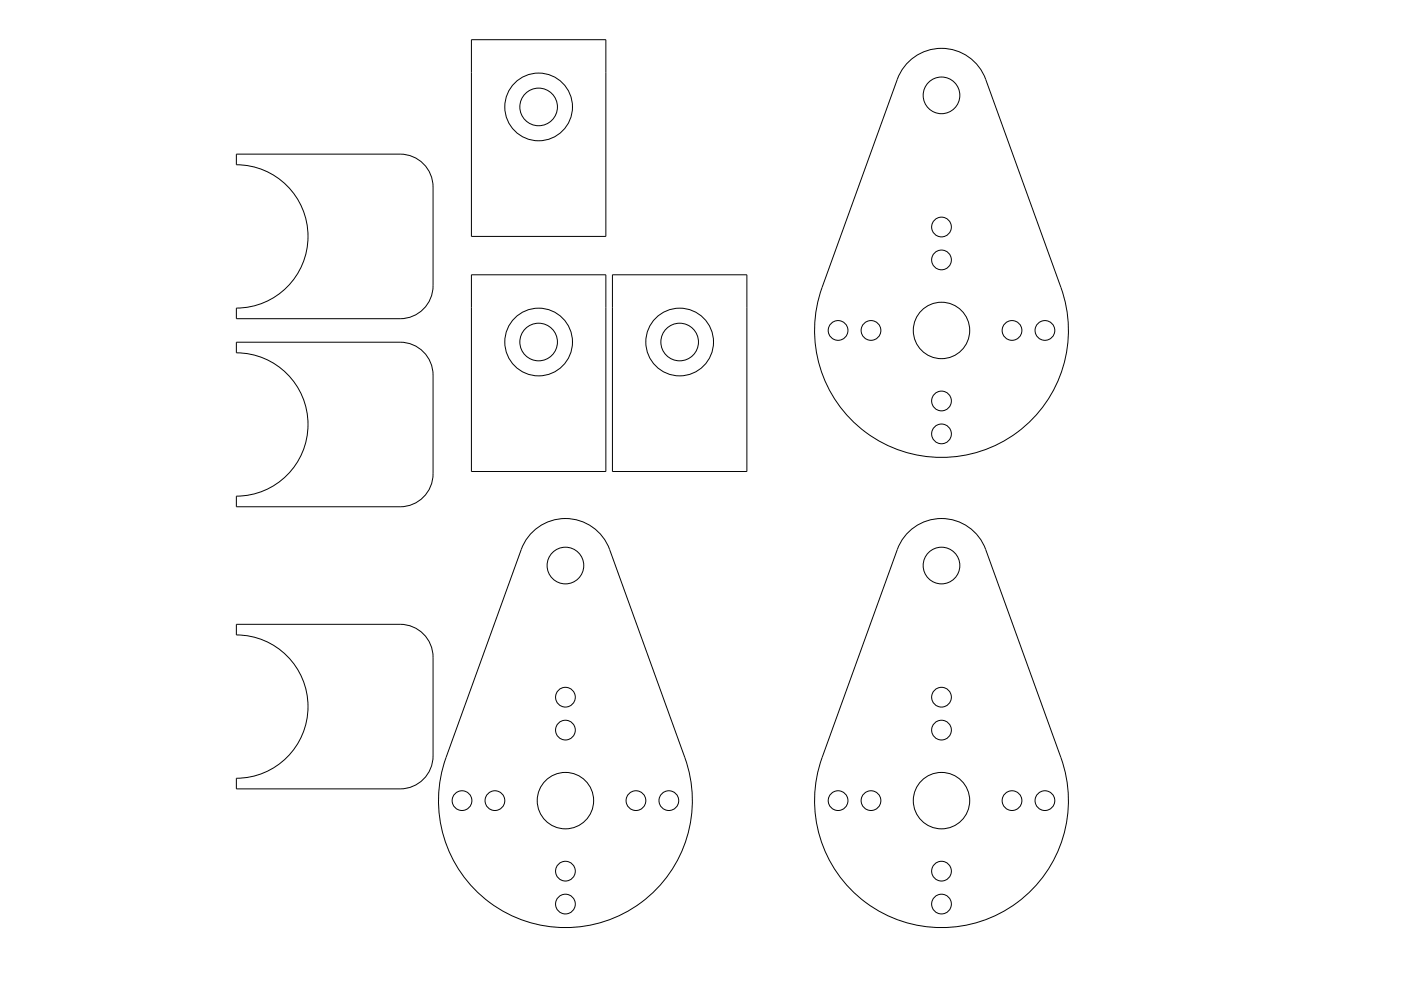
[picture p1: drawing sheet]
<svg xmlns="http://www.w3.org/2000/svg" width="297mm" height="210mm" viewBox="0 0 297 210" stroke-linecap="round" stroke-linejoin="round" font-family="sans-serif">
<g fill="none" stroke="#000" stroke-width=".21">
<path d="M99.9 8.4h28.6v41.7h-28.6zM192.6 13.1a10 10 0 0 1 16.4 3.7l15.9 44.1a26.9 26.9 0 0 1-25.3 36.1 26.9 26.9 0 0 1-25.3-36.1l15.9-44.1a10 10 0 0 1 2.4-3.7zM50.1 32.7h34.7a7 7 0 0 1 7 7v20.9a7 7 0 0 1-7 7h-34.7v-2.3a15.2 15.2 0 0 0 15.2-15.2 15.2 15.2 0 0 0-15.2-15.2zM99.9 58.3h28.6v41.7h-28.6zM129.8 58.3h28.6v41.7h-28.6zM50.1 72.6h34.7a7 7 0 0 1 7 6.9v21a7 7 0 0 1-7 6.9h-34.7v-2.2a15.2 15.2 0 0 0 15.2-15.2 15.2 15.2 0 0 0-15.2-15.2zM112.9 112.8a10 10 0 0 1 16.4 3.7l15.9 44.1a26.9 26.9 0 0 1-25.3 36.1 26.9 26.9 0 0 1-25.3-36.1l15.9-44.1a10 10 0 0 1 2.4-3.7zM192.6 112.8a10 10 0 0 1 16.4 3.7l15.9 44.1a26.9 26.9 0 0 1-25.3 36.1 26.9 26.9 0 0 1-25.3-36.1l15.9-44.1a10 10 0 0 1 2.4-3.7zM50.1 132.4h34.7a7 7 0 0 1 7 6.9v21a7 7 0 0 1-7 7h-34.7v-2.3a15.2 15.2 0 0 0 15.2-15.2 15.2 15.2 0 0 0-15.2-15.2z"/>
<circle cx="114.2" cy="22.7" r="7.2"/>
<circle cx="114.2" cy="22.7" r="4"/>
<circle cx="199.6" cy="20.2" r="3.9"/>
<circle cx="199.6" cy="55.1" r="2.09"/>
<circle cx="199.6" cy="48.1" r="2.09"/>
<circle cx="114.2" cy="72.5" r="7.2"/>
<circle cx="114.2" cy="72.5" r="4"/>
<circle cx="144.1" cy="72.5" r="7.2"/>
<circle cx="144.1" cy="72.5" r="4"/>
<circle cx="177.7" cy="70.1" r="2.09"/>
<circle cx="184.7" cy="70.1" r="2.09"/>
<circle cx="199.6" cy="70.1" r="6"/>
<circle cx="214.6" cy="70.1" r="2.09"/>
<circle cx="221.5" cy="70.1" r="2.09"/>
<circle cx="199.6" cy="92" r="2.09"/>
<circle cx="199.6" cy="85" r="2.09"/>
<circle cx="119.9" cy="119.9" r="3.9"/>
<circle cx="199.6" cy="119.9" r="3.9"/>
<circle cx="119.9" cy="147.8" r="2.09"/>
<circle cx="119.9" cy="154.8" r="2.09"/>
<circle cx="199.6" cy="147.8" r="2.09"/>
<circle cx="199.6" cy="154.8" r="2.09"/>
<circle cx="98" cy="169.8" r="2.09"/>
<circle cx="104.9" cy="169.8" r="2.09"/>
<circle cx="119.9" cy="169.8" r="6"/>
<circle cx="134.8" cy="169.8" r="2.09"/>
<circle cx="141.8" cy="169.8" r="2.09"/>
<circle cx="177.7" cy="169.8" r="2.09"/>
<circle cx="184.7" cy="169.8" r="2.09"/>
<circle cx="199.6" cy="169.8" r="6"/>
<circle cx="214.6" cy="169.8" r="2.09"/>
<circle cx="221.5" cy="169.8" r="2.09"/>
<circle cx="119.9" cy="184.7" r="2.09"/>
<circle cx="119.9" cy="191.7" r="2.09"/>
<circle cx="199.6" cy="184.7" r="2.09"/>
<circle cx="199.6" cy="191.7" r="2.09"/>
</g>
</svg>
